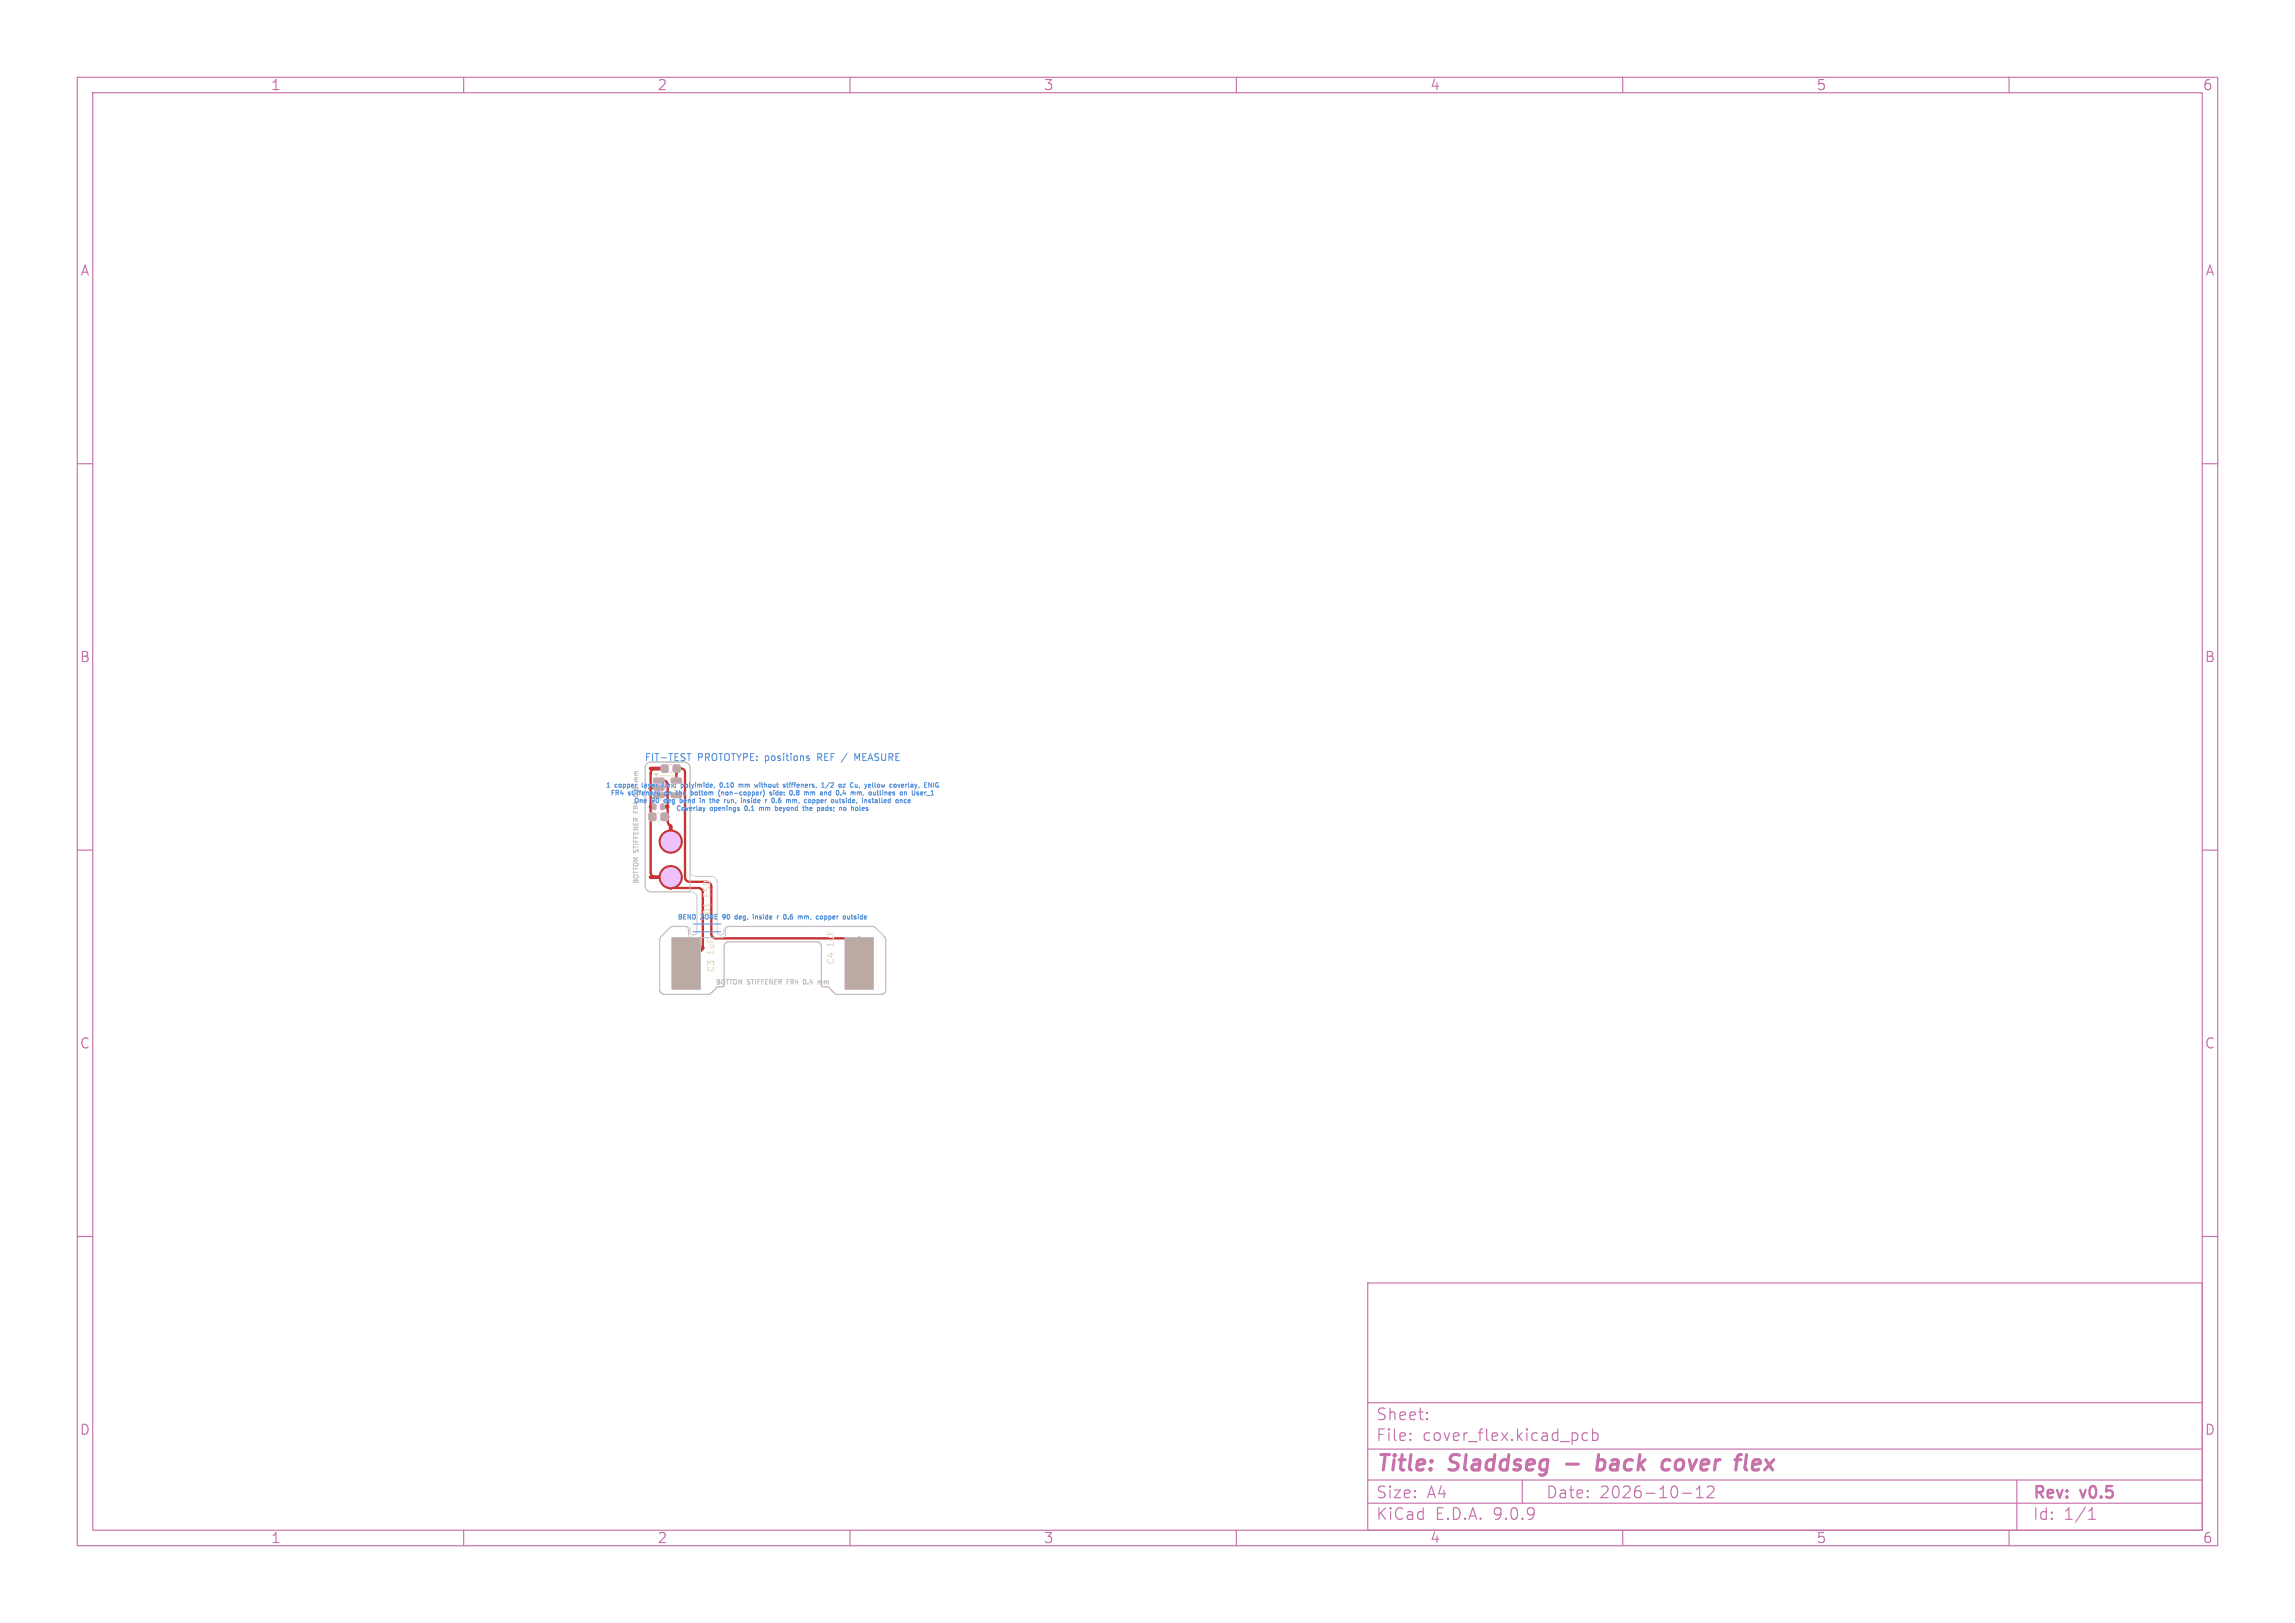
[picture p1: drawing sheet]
<svg xmlns="http://www.w3.org/2000/svg" width="297mm" height="210mm" viewBox="0 0 297 210" stroke-linecap="round" stroke-linejoin="round" font-family="sans-serif">
<defs><g id="words">
<g font-size="2.8" fill="#c872ab">
<text x="178" y="190.9">Title:</text>
<text x="187.7" y="190.9">Sladdseg</text>
<text x="208.3" y="190.9">back</text>
<text x="217.6" y="190.9">cover</text>
<text x="227.9" y="190.9">flex</text>
</g>
<g font-size="2.1" fill="#c872ab">
<text x="178" y="184">Sheet:</text>
<text x="178" y="186.7">File:</text>
<text x="184.1" y="186.7">cover_flex.kicad_pcb</text>
<text x="178" y="196.9">KiCad</text>
<text x="178" y="194.1">Size:</text>
<text x="184.7" y="194.1">A4</text>
<text x="185.7" y="196.9">E.D.A.</text>
<text x="193.3" y="196.9">9.0.9</text>
<text x="200" y="194.1">Date:</text>
<text x="207" y="194.1">2026-10-12</text>
<text x="263" y="194.3">Rev:</text>
<text x="263" y="196.9">Id:</text>
<text x="267.1" y="196.9">1/1</text>
<text x="269.4" y="194.3">v0.5</text>
</g>
<g font-size="1.8" fill="#c872ab">
<text x="35" y="11.9">1</text>
<text x="85" y="11.9">2</text>
<text x="135" y="11.9">3</text>
<text x="185" y="11.9">4</text>
<text x="235" y="11.9">5</text>
<text x="285" y="11.9">6</text>
<text x="10.3" y="35.9">A</text>
<text x="285.4" y="35.9">A</text>
<text x="10.3" y="85.9">B</text>
<text x="285.3" y="85.9">B</text>
<text x="10.3" y="135.9">C</text>
<text x="285.3" y="135.9">C</text>
<text x="10.3" y="185.9">D</text>
<text x="285.3" y="185.9">D</text>
<text x="35" y="199.9">1</text>
<text x="85" y="199.9">2</text>
<text x="135" y="199.9">3</text>
<text x="185" y="199.9">4</text>
<text x="235" y="199.9">5</text>
<text x="285" y="199.9">6</text>
</g>
<g font-size="1.3" fill="#5994dc">
<text x="83.3" y="98.7">FIT-TEST</text>
<text x="90.3" y="98.7">PROTOTYPE: positions</text>
<text x="106.2" y="98.7">REF</text>
<text x="111.4" y="98.7">MEASURE</text>
</g>
<text font-size="1.1" fill="#5994dc" x="92.1" y="118.4" transform="rotate(-90 92.1 118.4)">D1</text>
<g font-size="1.1" fill="#f2eda1">
<text x="92.1" y="116.1" transform="rotate(-90 92.1 116.1)">ESD</text>
<text x="92.6" y="125.9" transform="rotate(-90 92.6 125.9)">C3</text>
<text x="92.6" y="123.5" transform="rotate(-90 92.6 123.5)">1uF</text>
<text x="108.1" y="124.9" transform="rotate(-90 108.1 124.9)">C4</text>
<text x="108.1" y="122.5" transform="rotate(-90 108.1 122.5)">1uF</text>
</g>
<g font-size=".8" fill="#c2c2c2">
<text x="82.7" y="100.7" transform="rotate(-90 82.7 100.7)">mm</text>
<text x="82.7" y="114.4" transform="rotate(-90 82.7 114.4)">BOTTOM STIFFENER</text>
<text x="92.6" y="127.5">BOTTOM STIFFENER</text>
<text x="101.9" y="127.5">FR4</text>
<text x="104.2" y="127.5">0.4</text>
<text x="106.3" y="127.5">mm</text>
</g>
<g font-size=".8" fill="#5994dc">
<text x="78.4" y="102">1</text>
<text x="79" y="103">FR4</text>
<text x="79.5" y="102">copper</text>
<text x="81.3" y="103">stiffeners</text>
<text x="82" y="104">One</text>
<text x="82.7" y="105.1" transform="rotate(-90 82.7 105.1)">FR4</text>
<text x="82.7" y="102.8" transform="rotate(-90 82.7 102.8)">0.8</text>
<text x="83.2" y="102">layer</text>
<text x="84.3" y="104">90</text>
<text x="86" y="102">flex:</text>
<text x="86" y="104">deg</text>
<text x="86.1" y="103">on</text>
<text x="87.5" y="105">Coverlay</text>
<text x="87.8" y="103">the</text>
<text x="88.2" y="104">bend</text>
<text x="88.5" y="102">polyimide,</text>
<text x="89.8" y="103">bottom</text>
<text x="91" y="104">in</text>
<text x="91.9" y="105">openings</text>
<text x="92.4" y="104">the</text>
<text x="93.5" y="103">(non-copper)</text>
<text x="93.7" y="102">0.10</text>
<text x="94.4" y="104">run,</text>
<text x="96.3" y="102">mm</text>
<text x="96.5" y="105">0.1</text>
<text x="96.8" y="104">inside</text>
<text x="98.5" y="105">mm</text>
<text x="98.5" y="102">without</text>
<text x="100.1" y="104">r</text>
<text x="100.3" y="103">side:</text>
<text x="100.7" y="105">beyond</text>
<text x="101" y="104">0.6</text>
<text x="102.4" y="102">stiffeners,</text>
<text x="103.1" y="103">0.8</text>
<text x="103.1" y="104">mm,</text>
<text x="104.5" y="105">the</text>
<text x="105.1" y="103">mm</text>
<text x="105.6" y="104">copper</text>
<text x="106.5" y="105">pads;</text>
<text x="107.3" y="103">and</text>
<text x="107.5" y="102">1/2</text>
<text x="109.2" y="104">outside,</text>
<text x="109.5" y="105">no</text>
<text x="109.5" y="103">0.4</text>
<text x="109.9" y="102">oz</text>
<text x="111.2" y="105">holes</text>
<text x="111.5" y="102">Cu,</text>
<text x="111.6" y="103">mm,</text>
<text x="113.3" y="104">installed</text>
<text x="113.5" y="102">yellow</text>
<text x="114.1" y="103">outlines</text>
<text x="116.9" y="102">coverlay,</text>
<text x="117.8" y="104">once</text>
<text x="118.2" y="103">on</text>
<text x="119.9" y="103">User_1</text>
<text x="121.5" y="102">ENIG</text>
<text x="87.7" y="119.1">BEND</text>
<text x="90.6" y="119.1">ZONE</text>
<text x="93.6" y="119.1">90</text>
<text x="95.4" y="119.1">deg,</text>
<text x="97.9" y="119.1">inside</text>
<text x="101.1" y="119.1">r</text>
<text x="102.1" y="119.1">0.6</text>
<text x="104.1" y="119.1">mm,</text>
<text x="106.6" y="119.1">copper</text>
<text x="110.3" y="119.1">outside</text>
</g>
</g></defs>
<g fill="none" stroke="#c872ab" stroke-width=".15">
<path d="M10 10h277v190h-277zM12 12h273v186h-273zM60 10v2M110 10v2M160 10v2M210 10v2M260 10v2M10 60h2M285 60h2M10 110h2M285 110h2M10 160h2"/>
<path d="M177 166h108v32h-108zM285 160h2M60 198v2M110 198v2M160 198v2M177 194.5h108M177 191.5h108M177 187.5h108M177 181.5h108M182.5 186.3h.1l-.1 .1M182.5 186.3v.1M182.5 185.5v.1"/>
<path d="M182.5 185.5h.1l-.1 .1M184.7 183.6v.1M184.7 183.6h-.1l.1 .1M184.7 182.8v.1M184.7 182.8h-.1l.1 .1M197 191.5v3M205.5 185.5l-.5-.1-.3 .3v.4l.2 .2 .1 .1 .5-.1M206.1 185.5l.4-.1 .3 .3v.4l-.1 .2-.2 .1-.4-.1M206.1 184.9v1.5M210 198v2M217.7 193.2h1.2M219.5 193.8h.9"/>
<path d="M219.5 192.7l.5-.4v1.5M221 192.4l.2-.1h.3a.41 .41 0 0 1 .2 .6l-.8 .9h.9M260 198v2M261 191.5v6.5M270.3 196.6h.9M270.3 195.5l.4-.4v1.5"/>
</g>
<path d="M202.7 189.4h1.6M206.8 189l.2-.1 .6 .1M206.9 188.2l-.3 2M207.5 190a.66 .66 0 0 1-.9 .1M215.9 188.9l.2 .1M216 190.1l-.2 .1M216.8 189.3v.5v.2M225.4 188.2l-.4 .1-.2 .2M226 188.2l-.2 1.7M227.2 188.9l-.3 .3-.1 .7v.2l.2 .1h.4M227.8 189.4l-1 .1" fill="none" stroke="#c872ab" stroke-width=".4"/>
<g fill="#c83434" stroke="#c83434" stroke-width=".13">
<path d="M87 121.3h3.6v6.7h-3.6z"/>
<path d="M84.6 100.7h1.2l.1 .2v.3l-.1 .1h-1.1l-.1-.1z"/>
<path d="M84.6 101.7h1.2l.1 .1v.4l-.1 .1-1.1-.1-.1-.1z"/>
<path d="M84.6 102.6h1.2l.1 .2v.3l-.1 .1h-1.1l-.1-.1z"/>
<path d="M86.9 102.6h1.2l.1 .2v.3l-.1 .1h-1.1l-.1-.1z"/>
<path d="M86.9 100.7h1.2l.1 .2v.3l-.1 .1h-1.1l-.1-.1z"/>
<path d="M85.6 99h.2h.6l.1 .2-.1 .7h-.2h-.6v-.2z"/>
<path d="M87.2 99h.2h.6v.2v.7h-.2h-.6l-.1-.2z"/>
<path d="M84.5 104.1h.4v.6h-.4z"/>
<path d="M85.5 104.1h.4v.6h-.4z"/>
<path d="M109.4 121.3h3.6v6.7h-3.6z"/>
<path d="M84 105.3l.2-.1 .6 .1 .1 .2-.1 .6-.1 .1-.7-.1v-.1z"/>
<path d="M85.6 105.3l.2-.1 .6 .1v.2v.6l-.2 .1-.6-.1-.1-.1z"/>
<circle cx="86.8" cy="108.9" r="1.5"/>
<circle cx="86.8" cy="113.5" r="1.5"/>
</g>
<path d="M86 99.5l-1.2-.1a.6 .6 0 0 0-.6 .7v12.8a.6 .6 0 0 0 .6 .6h2v.8a.6 .6 0 0 0 .6 .6h3a.6 .6 0 0 1 .6 .6l-.1 7-.1 .3-2 1.9M84.2 105.7h.2M84.2 104.4h.5M85.3 101h.6a.51 .51 0 0 1 .5 .5v4.8l.4 .7v1.9M85.3 102.9h1.1M85.7 104.4h.7M86 105.7h.4M87.5 101l.1-1.3 .2-.2 .4-.1a.48 .48 0 0 1 .5 .5l-.1 13.6a.6 .6 0 0 0 .7 .6h2.1M92 114.7l.1 6.1a.6 .6 0 0 0 .6 .6h17.9a.6 .6 0 0 1 .6 .6v2.7" fill="none" stroke="#c83434" stroke-width=".3"/>
<path d="M84.2 99.5h1.8M84.2 104.4h.5M84.2 105.7h.2M84.2 113.5h2.6v1.4M85.7 104.4h.7M86 105.7h.4M86.8 106.9v2M90.9 122.7l-2.1 2M111.2 121.4v3.3" fill="none" stroke="#c83434" stroke-width=".5"/>
<g fill="#efc1ff">
<path d="M86.9 121.3h3.8l-.1 6.8-3.7-.1z"/>
<path d="M109.3 121.3h3.8l-.1 6.8-3.7-.1z"/>
<path d="M84.4 104h.6l-.1 .8h-.5z"/>
<path d="M85.5 104h.5v.8h-.6z"/>
<path d="M84.6 100.7l1.2-.1 .2 .2v.4l-.2 .2v.2l.2 .2v.4l-.2 .1v.2l.2 .3v.3l-.1 .2h-1.2l-.2-.2v-.4l.2-.2v-.2l-.2-.2v-.4l.2-.1v-.2l-.2-.2z"/>
<path d="M86.8 102.6l.2-.1h1.1l.2 .2v.4l-.2 .2h-1.2l-.1-.2z"/>
<path d="M86.8 100.7l.2-.1h1.1l.2 .2v.4l-.2 .2h-1.2l-.1-.2z"/>
<circle cx="86.8" cy="113.5" r="1.3"/>
<circle cx="86.8" cy="108.9" r="1.3"/>
<circle cx="84.4" cy="105.7" r=".64"/>
<circle cx="86" cy="105.7" r=".64"/>
<circle cx="86" cy="99.5" r=".64"/>
<circle cx="87.6" cy="99.5" r=".64"/>
</g>
<g fill="#bbaaa4" stroke="#bbaaa4" stroke-width=".13">
<path d="M87 121.3h3.6v6.7h-3.6z"/>
<path d="M84.6 100.7h1.2l.1 .2v.3l-.1 .1h-1.1l-.1-.1z"/>
<path d="M84.6 101.7h1.2l.1 .1v.4l-.1 .1-1.1-.1-.1-.1z"/>
<path d="M84.6 102.6h1.2l.1 .2v.3l-.1 .1h-1.1l-.1-.1z"/>
<path d="M86.9 102.6h1.2l.1 .2v.3l-.1 .1h-1.1l-.1-.1z"/>
<path d="M86.9 100.7h1.2l.1 .2v.3l-.1 .1h-1.1l-.1-.1z"/>
<path d="M85.6 99h.2h.6l.1 .2-.1 .7h-.2h-.6v-.2z"/>
<path d="M87.2 99h.2h.6v.2v.7h-.2h-.6l-.1-.2z"/>
<path d="M84.5 104.1h.4v.6h-.4z"/>
<path d="M85.5 104.1h.4v.6h-.4z"/>
<path d="M109.4 121.3h3.6v6.7h-3.6z"/>
<path d="M84 105.3l.2-.1 .6 .1 .1 .2-.1 .6-.1 .1-.7-.1v-.1z"/>
<path d="M85.6 105.3l.2-.1 .6 .1v.2v.6l-.2 .1-.6-.1-.1-.1z"/>
</g>
<path d="M86.7 100h.2M85.1 105.2h.2M85.1 106.2h.2M85.5 100.4h1.8M85.5 103.5h1.8M87.3 101.6v.7" fill="none" stroke="#f2eda1" stroke-width=".13"/>
<path d="M84.7 100.1h.5l-.2 .3z" fill="#f2eda1" stroke="#f2eda1" stroke-width=".13"/>
<path d="M92.8 127.7l-.6 .7-.5 .3h-5.8l-.2-.1-.3-.3v-6.9l.2-.3 1.3-1.2h1.9a.5 .5 0 0 1 .5 .5v.3a.46 .46 0 0 0 .5 .3 .46 .46 0 0 0 .4-.4v-4.4a.76 .76 0 0 0-.8-.8h-5.1a.76 .76 0 0 1-.8-.8v-15.2a.76 .76 0 0 1 .8-.8h4.2a.76 .76 0 0 1 .8 .8v13.2a.76 .76 0 0 0 .8 .8h1.9a.76 .76 0 0 1 .8 .8v6.5a.46 .46 0 0 0 .5 .3 .46 .46 0 0 0 .4-.4v-.2a.49 .49 0 0 1 .5-.5h18.6l.5 .1 1.1 1.2 .2 .4v6.8l-.5 .3h-5.8l-1.1-1M93.7 127.6v-5a.76 .76 0 0 1 .8-.7h11a.76 .76 0 0 1 .8 .7v5" fill="none" stroke="#d0d2cd" stroke-width=".13"/>
<path d="M83.7 98.8l.5-.2h4.3a.76 .76 0 0 1 .8 .8v16h-5a.76 .76 0 0 1-.8-.8v-15.2zM82.2 101.1h.4M82.2 101v.1M85.5 128.5h.1M92.8 127.7l-.7 .7-.4 .3h-5.7l-.4-.2M93.7 127.6v-5.2a.5 .5 0 0 1 .5-.5h11.6a.5 .5 0 0 1 .5 .5v5.2M105.9 126.9v.4M106 126.9l-.1 .1M107.2 127.7l.3 .3M107.5 128v.1M107.5 128.1l.8 .6h5.8l.5-.4v-6.8l-.1-.3-1.3-1.2-.3-.1h-18.5a.5 .5 0 0 0-.5 .5v.4a.5 .5 0 0 1-.5 .5h-3.8a.5 .5 0 0 1-.5-.5v-.4a.5 .5 0 0 0-.5-.5h-1.7l-1.5 1.5v6.8l.1 .3" fill="none" stroke="#c2c2c2" stroke-width=".13"/>
<g fill="none" stroke="#5994dc" stroke-width=".13">
<path d="M88.9 97.5h.5M104.5 98.1l.2 .1 .1 .1-.2 .1h-.1M104.5 97.8l.2 .1M105.8 98h.4M106.2 97.5h-.4v.9M109.6 97.5l-.7 1.1M111.2 97.5l-.3 .7-.3-.7v.9M85.1 102.5v.1l.2 .2-.1 .1-.1-.1M85.2 102.5h.1M85.7 101.5h.2M87.5 102.5h.2M88.2 101.5v.6"/>
<path d="M88.2 101.8l.1 .1M88.3 101.5h-.1M89.4 102.8l.2 .1M89.4 102.3v.6M89.7 119.6h3.6M90.6 103.5v.4M91 104.5l.1 .4M91.1 104.9l-.1 .1M91.3 104.5l-.2 .4M91.8 103.5h.2M91.9 103.3v.5l.1 .1M93.2 102.2a.69 .69 0 0 0 0 .9"/>
<path d="M93.5 101.4l-.1-.1a.29 .29 0 0 0-.3 .3 .29 .29 0 0 0 .3 .2h.1M93.9 103.5h-.1M94.1 103.5v.3l.1 .1M95.5 104.7l.2 .1-.2 .1M95.5 104.5h.2M95.6 101.5h.2l.1 .1M95.6 101.5v.4M95.9 101.6v.3M96.1 101.5l-.2 .1M96.2 103.5v.4M96.3 103.5h-.1M96.4 103.5l.1 .1v.3"/>
<path d="M97.5 118.3v.1M97.5 118.5v.4M98.1 101.5l-.1 .4-.1-.3M98.5 102.5h.1M98.8 102.3a.7 .7 0 0 1-.1 .8M99.2 103.5h.1M99.9 102.5l-.3 .1 .3 .1v.1h-.3M100 103.3h.1M100.3 104.8l.2 .1M100.3 104.3v.6M100.5 104.5h-.2M100.6 118.5v.4"/>
<path d="M100.8 118.5l-.2 .1M100.8 103.5l-.1 .1M100.8 103.3l-.1 .2 .1 .3M101.4 101.5h.2M101.4 101.7l.2 .1-.2 .1M101.5 118.4h.2M101.7 118.4v.5M101.8 101.5h.2M101.9 101.3v.5l.1 .1M102.5 102.4v.4h-.2M102.6 103.5h.2v.1M102.6 103.5v.4"/>
<path d="M102.8 102.8v.1M103.5 118.5l.1 .1M103.6 118.6h.2v.3M103.6 118.6v.3M103.9 104.5h.2M103.9 104.3v.5l.2 .1M104.5 102.5l.1 .1v.3M104.9 103.5v.3M105.2 103.8l.2 .1M105.2 103.5v.6M105.4 103.5h-.2M106 104.5l.1 .3-.2 .1"/>
<path d="M106.3 101.9h.4M106.3 101.4l.2-.1v.6M106.4 118.6l-.1-.1-.2 .1 .1 .3h.2M106.7 102.5h.2l.1 .4M107.4 101.2l-.6 .8M108.4 103.5v.4M108.4 103.8h.1M108.6 103.5h.2M108.7 103.3v.5l.1 .1M108.7 104.5l.2 .1v.3M109.1 101.5h.3l-.3 .4h.3M109.2 102.2l-.1 .5h.4"/>
<path d="M109.3 104.5l-.1 .1 .1 .3M109.7 118.5v.4h.2M109.9 118.5v.4M110.2 101.3h.2M110.2 104.3v.6M110.9 102.5h.2l.1 .1M111 104.5h-.2l-.1 .1 .1 .2h.2M111.2 102.6v.3M111.2 101.8v.2M111.4 102.5l-.2 .1M112.6 103.5l-.2 .1 .2 .1v.1h-.2M112.8 103.5h.3"/>
<path d="M112.9 103.3v.5l.2 .1M113.2 101.3l.1 .5M113.6 102.3v.5l.1 .1M116.2 101.5l.1 .4 .2-.4M116.6 103.5l.2 .1v.3M117.3 102.5v.4M117.3 103.5h-.2l-.1 .1 .1 .2h.2M117.6 103.5l-.1 .1 .1 .3M117.8 103.6l-.3 .1M118.1 102.3v.5M118.4 102.3v.5M119.4 102.5v.1l-.3 .1"/>
<path d="M119.7 102.5v.4M119.7 102.5v.1M120.2 101.3l.3 .6v-.6M120.8 101.3v.6M121.4 101.3a.3 .3 0 0 0-.3 .3 .3 .3 0 0 0 .2 .3M89.7 120.6h3.6"/>
</g>
<use href="#words"/>
</svg>
